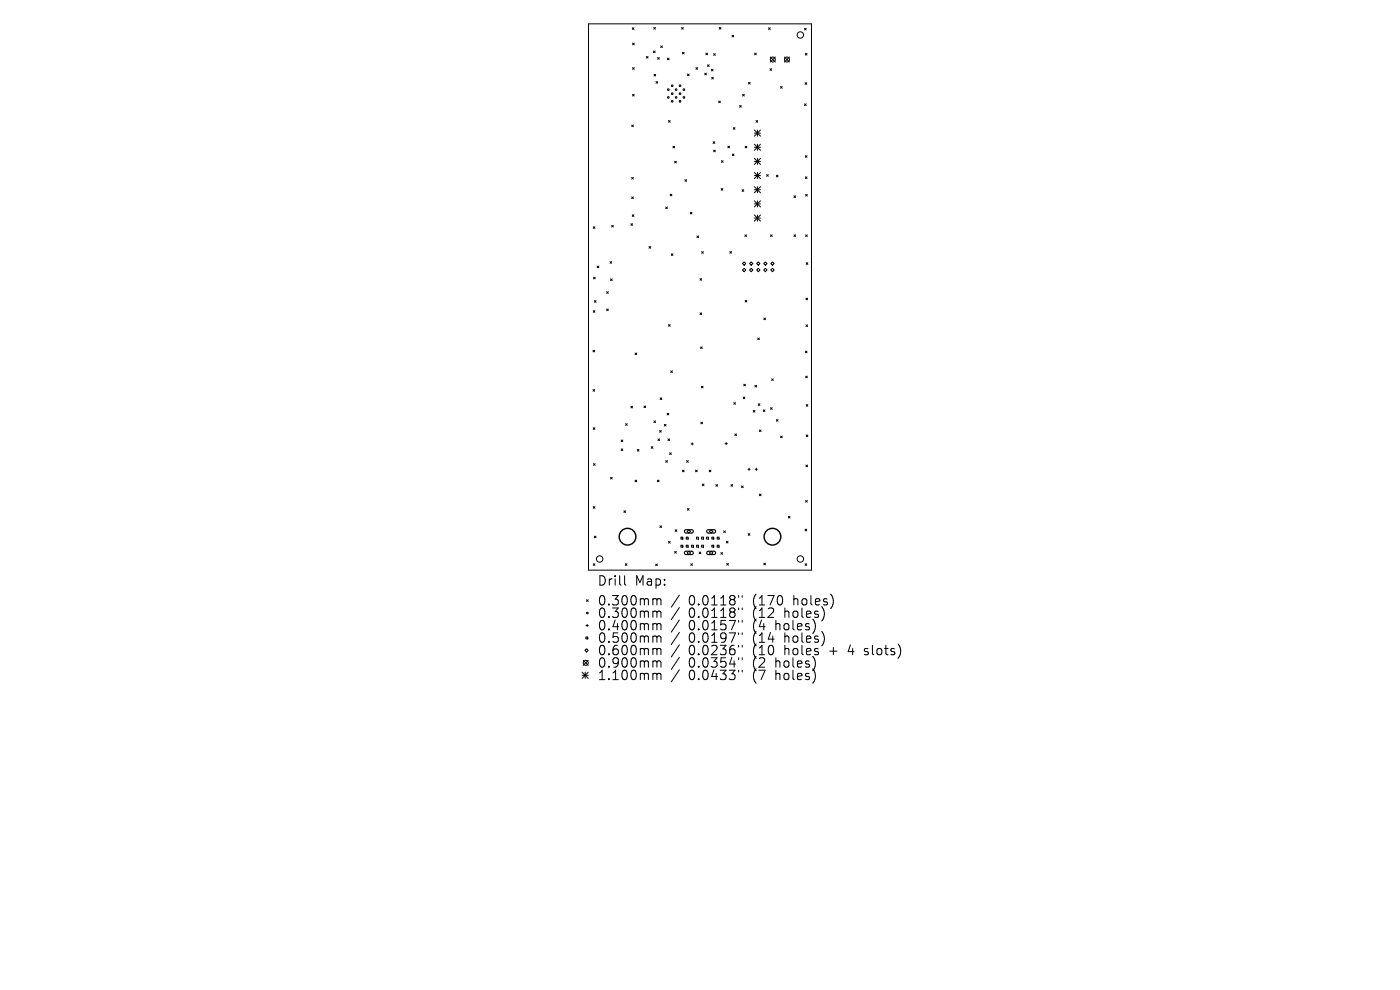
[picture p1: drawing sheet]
<svg xmlns="http://www.w3.org/2000/svg" width="297mm" height="210mm" viewBox="0 0 297 210" stroke-linecap="round" stroke-linejoin="round" font-family="sans-serif">
<defs><g id="words">
<g font-size="2.8">
<text x="126.8" y="124.5">Drill</text>
<text x="134.7" y="124.5">Map:</text>
<text x="126.8" y="128.7">0.300mm</text>
<text x="126.8" y="131.3">0.300mm</text>
<text x="146" y="128.7">0.0118&quot;</text>
<text x="146" y="131.3">0.0118&quot;</text>
<text x="159.7" y="128.7">(170</text>
<text x="159.7" y="131.3">(12</text>
<text x="166.4" y="131.3">holes)</text>
<text x="168.3" y="128.7">holes)</text>
<text x="126.8" y="133.9">0.400mm</text>
<text x="126.8" y="136.6">0.500mm</text>
<text x="146" y="133.9">0.0157&quot;</text>
<text x="146" y="136.6">0.0197&quot;</text>
<text x="159.7" y="133.9">(4</text>
<text x="159.7" y="136.6">(14</text>
<text x="164.5" y="133.9">holes)</text>
<text x="166.4" y="136.6">holes)</text>
<text x="126.8" y="139.2">0.600mm</text>
<text x="126.8" y="141.9">0.900mm</text>
<text x="146" y="139.2">0.0236&quot;</text>
<text x="146" y="141.9">0.0354&quot;</text>
<text x="159.7" y="139.2">(10</text>
<text x="159.7" y="141.9">(2</text>
<text x="164.5" y="141.9">holes)</text>
<text x="166.4" y="139.2">holes</text>
<text x="176.1" y="139.2">+</text>
<text x="180.2" y="139.2">4</text>
<text x="183.7" y="139.2">slots)</text>
<text x="126.8" y="144.5">1.100mm</text>
<text x="146" y="144.5">0.0433&quot;</text>
<text x="159.7" y="144.5">(7</text>
<text x="164.5" y="144.5">holes)</text>
</g>
</g></defs>
<g fill="none" stroke="#000" stroke-width=".21">
<path d="M124.9 5.1h47.3v115.8h-47.3zM134.1 5.9l.4 .3M134.2 9.1l.3 .4M134.2 14.3l.3 .4M134.5 5.9l-.4 .3M134.5 9.1l-.3 .4M134.5 14.3l-.3 .4M137.1 12l.4 .3M137.5 12l-.4 .3M138.6 10.8l.4 .4M138.7 5.8l.3 .4M138.7 15.8l.4 .3"/>
<path d="M139 10.8l-.4 .4M139 5.8l-.3 .4M139.1 15.8l-.4 .3M139.2 17.3l.3 .4M139.5 17.3l-.3 .4M139.5 12.2l.4 .4M139.9 12.2l-.4 .4M140.2 9.7l.3 .4M140.5 9.7l-.3 .4M141.6 12.3l.3 .4M141.9 12.3l-.3 .4M144.6 5.8l.4 .4"/>
<path d="M144.8 11.1l.3 .3M145 5.8l-.4 .4M145.1 11.1l-.3 .3M145.8 15.7l.4 .4M146.2 15.7l-.4 .4M147.6 14.3l.4 .4M148 14.3l-.4 .4M149.5 15.5l.4 .4M149.7 11.3l.4 .3M149.9 15.5l-.4 .4M150.1 11.3l-.4 .3M150.1 13.8l.4 .3"/>
<path d="M150.5 13.8l-.4 .3M150.9 14.7l.4 .4M151 16.4l.3 .4M151.3 14.7l-.4 .4M151.3 16.4l-.3 .4M151.4 11.4l.4 .3M151.8 11.4l-.4 .3M152.6 5.8l.3 .4M152.9 5.8l-.3 .4M155.3 7.5l.4 .3M155.7 7.5l-.4 .3M158.8 17.5l.3 .3"/>
<path d="M159.1 17.5l-.3 .3M160.1 11.3l.3 .3M160.4 11.3l-.3 .3M163 5.9l.4 .3M163.3 14.6l.4 .3M163.4 5.9l-.4 .3M163.4 12.1l1.1 1.1M163.7 14.6l-.4 .3M164.5 12.1l-1.1 1.1M165.6 18.4l.3 .3M165.9 18.4l-.3 .3M166.4 12.1l1.1 1.1"/>
<path d="M167.5 12.1l-1.1 1.1M170.7 6l.3 .4M170.8 17.5l.3 .4M170.9 11.3l.3 .4M171 6l-.3 .4M171.1 17.5l-.3 .4M171.2 11.3l-.3 .4M134 26.5l.4 .4M134 37.6l.4 .4M134.2 20l.3 .4M134.4 26.5l-.4 .4M134.4 37.6l-.4 .4"/>
<path d="M134.5 20l-.3 .4M141.8 25.6l.4 .3M142.2 25.6l-.4 .3M142.8 31l.3 .4M143.1 31l-.3 .4M143.1 34.2l.4 .4M143.5 34.2l-.4 .4M145.3 38.1l.4 .4M145.7 38.1l-.4 .4M151.3 30.1l.3 .3M151.4 31.8l.4 .4M151.6 30.1l-.3 .3"/>
<path d="M151.8 31.8l-.4 .4M152.5 21.4l.3 .4M152.8 21.4l-.3 .4M153.1 34.1l.3 .3M153.4 34.1l-.3 .3M154.4 31l.4 .4M154.8 31l-.4 .4M155.4 32.7l.3 .3M155.6 27.1l.3 .3M155.7 32.7l-.3 .3M155.9 27.1l-.3 .3M156.9 22.4l.4 .3"/>
<path d="M157.3 22.4l-.4 .3M157.5 20l.4 .4M157.9 20l-.4 .4M158.1 31l.3 .4M158.4 31l-.3 .4M160 36.6l1.3 1.3M160 27.6l1.3 1.3M160 28.2h1.3M160 30.6l1.3 1.3M160 31.2h1.3M160 33.6l1.3 1.3M160 34.2h1.3"/>
<path d="M160 37.2h1.3M160 39.6l1.3 1.3M160.4 25.6l.3 .3M160.7 27.6v1.3M160.7 30.6v1.3M160.7 33.6v1.3M160.7 36.6v1.3M160.7 39.6v1.3M160.7 25.6l-.3 .3M161.3 27.6l-1.3 1.3M161.3 30.6l-1.3 1.3M161.3 33.6l-1.3 1.3"/>
<path d="M161.3 36.6l-1.3 1.3M161.3 39.6l-1.3 1.3M162.6 37l.4 .4M163 37l-.4 .4M164.7 37.2l.4 .3M165.1 37.2l-.4 .3M170.7 22l.3 .4M170.9 37.5l.3 .4M170.9 33l.3 .4M171 22l-.3 .4M171.2 33l-.3 .4M171.2 37.5l-.3 .4"/>
<path d="M125.9 48.1l.3 .4M125.9 58.8l.4 .4M126.2 48.1l-.3 .4M126.3 58.8l-.4 .4M126.7 56.4l.3 .4M127 56.4l-.3 .4M129.4 55.5l.4 .3M129.5 59.2l.4 .3M129.8 55.5l-.4 .3M129.8 47.8l.3 .4M129.9 59.2l-.4 .3M130.1 47.8l-.3 .4"/>
<path d="M133.8 47.5l.4 .3M134 41.8l.4 .3M134.1 45.6l.4 .3M134.2 47.5l-.4 .3M134.4 41.8l-.4 .3M134.5 45.6l-.4 .3M137.7 52.3l.3 .4M138 52.3l-.3 .4M141.2 43.9l.4 .4M141.6 43.9l-.4 .4M142.2 41.2l.3 .3M142.4 53.8l.4 .4"/>
<path d="M142.5 41.2l-.3 .3M142.8 53.8l-.4 .4M146.4 45l.4 .4M146.8 45l-.4 .4M147.9 50.1l.3 .3M148.2 50.1l-.3 .3M148.5 59.1l.4 .4M148.9 59.1l-.4 .4M148.9 53.4l.3 .3M149.2 53.4l-.3 .3M153 40l.3 .4M153.3 40l-.3 .4"/>
<path d="M154.8 53.4l.4 .3M155.2 53.4l-.4 .3M157.4 40.2l.4 .4M157.5 55.9l.4-.3 .3 .3-.3 .4zM157.5 57.3l.4-.4 .3 .4-.3 .3zM157.8 40.2l-.4 .4M158 49.8l.4 .4M158.4 49.8l-.4 .4M159 55.9l.4-.3 .3 .3-.3 .4zM159 57.3l.4-.4 .3 .4-.3 .3zM160 40.3h1.3M160 42.6l1.3 1.3"/>
<path d="M160 43.3h1.3M160 45.6l1.3 1.3M160 46.3h1.3M160.5 55.9l.4-.3 .3 .3-.3 .4zM160.5 57.3l.4-.4 .3 .4-.3 .3zM160.7 42.6v1.3M160.7 45.6v1.3M161.3 42.6l-1.3 1.3M161.3 45.6l-1.3 1.3M162 55.9l.4-.3 .3 .3-.3 .4zM162 57.3l.4-.4 .3 .4-.3 .3zM163.5 49.8l.3 .4"/>
<path d="M163.8 49.8l-.3 .4M163.9 55.6l.3 .3-.3 .4-.4-.4zM163.9 56.9l.3 .4-.3 .3-.4-.3zM168.4 41.5l.4 .4M168.4 49.8l.4 .4M168.8 41.5l-.4 .4M168.8 49.8l-.4 .4M170.9 41.2l.4 .4M170.9 49.8l.4 .4M171 55.7l.4 .4M171.3 41.2l-.4 .4M171.3 49.8l-.4 .4"/>
<path d="M171.4 55.7l-.4 .4M125.8 74.3l.4 .3M125.9 65.9l.3 .4M126.1 63.8l.3 .3M126.2 74.3l-.4 .3M126.2 65.9l-.3 .4M126.4 63.8l-.3 .3M128.7 61.9l.3 .3M128.7 65.5l.3 .4M129 61.9l-.3 .3M129 65.5l-.3 .4M134.7 74.9l.4 .3"/>
<path d="M135.1 74.9l-.4 .3M141.8 68.9l.4 .3M142.2 68.9l-.4 .3M142.3 78.7l.3 .3M142.6 78.7l-.3 .3M148.5 66.4l.4 .3M148.6 73.6l.4 .3M148.9 66.4l-.4 .3M149 73.6l-.4 .3M158.1 63.7l.3 .4M158.4 63.7l-.3 .4M160.7 71.7l.4 .3"/>
<path d="M161.1 71.7l-.4 .3M162 67.5l.4 .3M162.4 67.5l-.4 .3M170.9 74.5l.3 .3M170.9 79.8l.4 .3M171 63.2l.3 .4M171 68.9l.3 .4M171.2 74.5l-.3 .3M171.3 79.8l-.4 .3M171.3 63.2l-.3 .4M171.3 68.9l-.3 .4M125.8 82.6l.4 .4"/>
<path d="M125.9 90.7l.3 .4M125.9 98.4l.4 .3M126.2 82.6l-.4 .4M126.2 90.7l-.3 .4M126.3 98.4l-.4 .3M131.8 93.3l.3 .4M131.8 95.2l.3 .4M132.1 93.3l-.3 .4M132.1 95.2l-.3 .4M132.7 89.9l.4 .3M133.1 89.9l-.4 .3M133.8 86.2l.4 .3"/>
<path d="M134.2 86.2l-.4 .3M135.2 95.3l.4 .4M135.6 95.3l-.4 .4M136.6 86.1l.4 .4M137 86.1l-.4 .4M138.2 94.8l.3 .3M138.5 94.8l-.3 .3M138.7 89.3l.4 .3M139.1 89.3l-.4 .3M139.6 93.1l.3 .4M139.9 93.1l-.3 .4M139.9 91.3l.4 .4"/>
<path d="M140 84.4l.4 .4M140.3 91.3l-.4 .4M140.4 84.4l-.4 .4M140.9 90l.4 .4M141.2 97.7l.4 .4M141.3 90l-.4 .4M141.5 87.7l.4 .3M141.6 97.7l-.4 .4M141.7 93.1l.4 .4M141.9 87.7l-.4 .3M142.1 93.1l-.4 .4M142.1 96.1l.3 .3"/>
<path d="M142.4 96.1l-.3 .3M144.8 99.7l.3 .4M145.1 99.7l-.3 .4M145.7 97.7l.3 .4M146 97.7l-.3 .4M146.6 94.2h.5M146.8 93.9v.5M147.6 99.7l.3 .4M147.9 99.7l-.3 .4M148.7 89.5l.3 .4M148.8 81.9l.4 .4M149 89.5l-.3 .4"/>
<path d="M149.2 81.9l-.4 .4M150.5 99.7l.3 .4M150.8 99.7l-.3 .4M153.8 94.1h.5M154.1 93.9v.4M155.7 85.4l.3 .4M155.9 92l.3 .4M156 85.4l-.3 .4M156.2 92l-.3 .4M157.7 84.2l.3 .4M157.8 81.5l.3 .4M158 84.2l-.3 .4"/>
<path d="M158.1 81.5l-.3 .4M158.7 99.5h.4M158.9 99.3v.5M159.8 87.1l.3 .3M160.1 87.1l-.3 .3M160.1 81.7l.4 .4M160.2 99.5h.5M160.4 99.3v.5M160.5 81.7l-.4 .4M160.9 85.6l.3 .4M161.1 91.2l.3 .4M161.2 85.6l-.3 .4"/>
<path d="M161.4 91.2l-.3 .4M161.9 86.9l.4 .4M162.3 86.9l-.4 .4M163.5 86.5l.3 .3M163.7 80.4l.4 .3M163.8 86.5l-.3 .3M164.1 80.4l-.4 .3M164.7 89l.4 .4M165.1 89l-.4 .4M165.6 92.5l.3 .4M165.9 92.5l-.3 .4M171 98.7l.3 .3"/>
<path d="M171 85.8l.4 .4M171 92.3l.4 .3M171.3 98.7l-.3 .3M171.4 85.8l-.4 .4M171.4 92.3l-.4 .3M125.9 107.5l.3 .3M125.9 119.6l.3 .3M126.1 113.7l.3 .4M126.2 107.5l-.3 .3M126.2 119.6l-.3 .3M126.4 113.7l-.3 .4M129.5 101.3l.4 .3"/>
<path d="M129.9 101.3l-.4 .3M132.4 108.4l.3 .3M132.7 119.6l.3 .3M132.7 108.4l-.3 .3M133 119.6l-.3 .3M134.7 101.8l.4 .4M135.1 101.8l-.4 .4M139.1 119.6l.4 .4M139.5 119.6l-.4 .4M139.5 101.8l.3 .4M139.8 101.8l-.3 .4M140 111.5l.3 .4"/>
<path d="M140.3 111.5l-.3 .4M141.8 114.9l.4 .3M142.2 114.9l-.4 .3M143.1 117l.4 .3M143.2 112.4l.4 .3M143.5 117l-.4 .3M143.6 112.4l-.4 .3M144.4 113.9h.5v.5h-.5zM144.4 115.7h.5v.4h-.5zM145.6 113.9h.4v.5h-.4zM145.6 115.7h.4v.4h-.4zM145.8 117.3l.3-.4 .4 .4-.4 .3z"/>
<path d="M145.8 107.9l.4 .3M146.1 112.4l.4 .3-.4 .4-.3-.4zM146.2 107.9l-.4 .3M146.5 119.6l.4 .3M146.7 115.7h.4v.4h-.4zM146.9 119.6l-.4 .3M147.8 113.9h.4v.5h-.4zM147.8 115.7h.4v.4h-.4zM148.3 117.1l.4 .4M148.7 117.1l-.4 .4M148.8 113.9h.4v.5h-.4zM148.8 115.7h.4v.4h-.4z"/>
<path d="M149 102.7l.4 .3M149.4 102.7l-.4 .3M149.9 113.9h.4v.5h-.4zM150.5 112.7l.4-.3 .3 .3-.3 .4zM150.5 117.3l.4-.4 .3 .4-.3 .3zM151 113.9h.4v.5h-.4zM151 115.7h.4v.4h-.4zM151.9 102.8l.3 .3M152.1 113.9h.5v.5h-.5zM152.1 115.7h.5v.4h-.5zM152.2 102.8l-.3 .3M152.9 117.2l.4 .4"/>
<path d="M153.3 117.2l-.4 .4M153.5 112.6l.4 .4M153.9 112.6l-.4 .4M154.1 114.8l.3 .4M154.2 119.5l.3 .4M154.4 114.8l-.3 .4M154.5 119.5l-.3 .4M155.1 102.8l.3 .3M155.4 102.8l-.3 .3M157.3 103.1l.4 .3M157.7 103.1l-.4 .3M158.7 113.2l.4 .4"/>
<path d="M159.1 113.2l-.4 .4M161.1 104.8l.3 .4M161.4 104.8l-.3 .4M162 119.5l.4 .3M162.4 119.5l-.4 .3M167.2 109.5l.4 .4M167.6 109.5l-.4 .4M170.8 112.3l.3 .3M170.8 119.6l.3 .3M170.9 106.2l.4 .3M171.1 112.3l-.3 .3M171.1 119.6l-.3 .3"/>
<path d="M171.3 106.2l-.4 .3M124.3 135.1h.4v.4h-.4zM124.3 132.7h.5M124.4 137.6l.4 .4-.4 .3-.3-.3zM124.4 127.2l.4 .4M124.6 132.4v.5M124.8 127.2l-.4 .4M132.5 122.1v1.7l.3 .3M139.1 127l.3 .3M139.1 129.6l.3 .3M139.1 132.3l.3 .3M139.1 134.9l.3 .3"/>
<path d="M139.1 137.6l.3 .2M139.4 127.3v1M139.4 129.9v1.1M139.4 132.6v1M139.4 135.2v1M139.4 137.8v1.1M139.4 127.3l.2-.3 .5 .1 .1 1.2M139.4 129.9l.2-.3 .5 .1 .1 1.3M139.4 132.6l.2-.3 .5 .1 .1 1.2M139.4 135.2l.2-.3 .5 .1 .1 1.2M139.4 137.8l.2-.2 .5 .1 .1 1.2M144.1 126.2l-1.7 2.6"/>
<path d="M144.1 128.9l-1.7 2.5M144.1 131.5l-1.7 2.6M144.1 134.2l-1.7 2.5M144.1 136.8l-1.7 2.6M144.1 139.4l-1.7 2.6M156.7 126.3v.4M156.7 129v.4M156.7 131.6v.4M156.7 134.2v.4M156.7 136.9v.4M156.7 139.5v.4M157.5 126.3v.4"/>
<path d="M157.5 129v.4M157.5 131.6v.4M157.5 134.2v.4M157.5 136.9v.4M157.5 139.5v.4M173 132.7l-.1 .8M174.8 134.8v1.4M174.9 130l-.1 .9M176.7 126.9v1.3M123.5 142.6l1.3 1.3M123.5 143.2h1.3M123.7 140.1l1.1 1"/>
<path d="M124.1 142.6v1.3M124.8 140.1l-1.1 1M124.8 142.6l-1.3 1.3M139.1 140.2l.3 .3M139.1 142.8l.3 .3M139.4 140.5v1M139.4 143.1v1.1M139.4 140.5l.2-.3 .5 .1 .1 1.2M139.4 143.1l.2-.3 .5 .1 .1 1.3M144.1 142.1l-1.7 2.5M156.7 142.2v.4M157.5 142.2v.4"/>
<path d="M172.9 140.1v1.3M172.9 142.7v1.4"/>
<circle cx="141.8" cy="19" r=".18"/>
<circle cx="142.6" cy="18.2" r=".18"/>
<circle cx="142.6" cy="19.9" r=".18"/>
<circle cx="143.4" cy="19" r=".18"/>
<circle cx="144.3" cy="18.2" r=".18"/>
<circle cx="144.3" cy="19.9" r=".18"/>
<circle cx="145.1" cy="19" r=".18"/>
<circle cx="163.9" cy="12.6" r=".53"/>
<circle cx="166.9" cy="12.6" r=".53"/>
<circle cx="169.8" cy="7.4" r=".68"/>
<circle cx="141.8" cy="20.7" r=".18"/>
<circle cx="142.6" cy="21.5" r=".18"/>
<circle cx="143.4" cy="20.7" r=".18"/>
<circle cx="144.3" cy="21.5" r=".18"/>
<circle cx="145.1" cy="20.7" r=".18"/>
<circle cx="127.2" cy="118.6" r=".68"/>
<circle cx="169.8" cy="118.6" r=".68"/>
<circle cx="124.6" cy="130" r=".18"/>
<circle cx="124.3" cy="140.6" r=".53"/>
</g>
<g fill="none" stroke="#000" stroke-width=".3">
<circle cx="133.1" cy="113.9" r="1.77"/>
<circle cx="163.9" cy="113.9" r="1.77"/>
</g>
<path d="M145.3 112.5l1.5-.1 .3 .4-.3 .3h-1.3l-.3-.3zM145.3 117l1.5-.1 .3 .4-.3 .3h-1.3l-.3-.2zM150 112.5l1.5-.1 .3 .4-.3 .3h-1.3l-.3-.3zM150 117l1.5-.1 .3 .4-.3 .3h-1.3l-.3-.2z" fill="none" stroke="#000" stroke-width=".24"/>
<use href="#words"/>
</svg>
